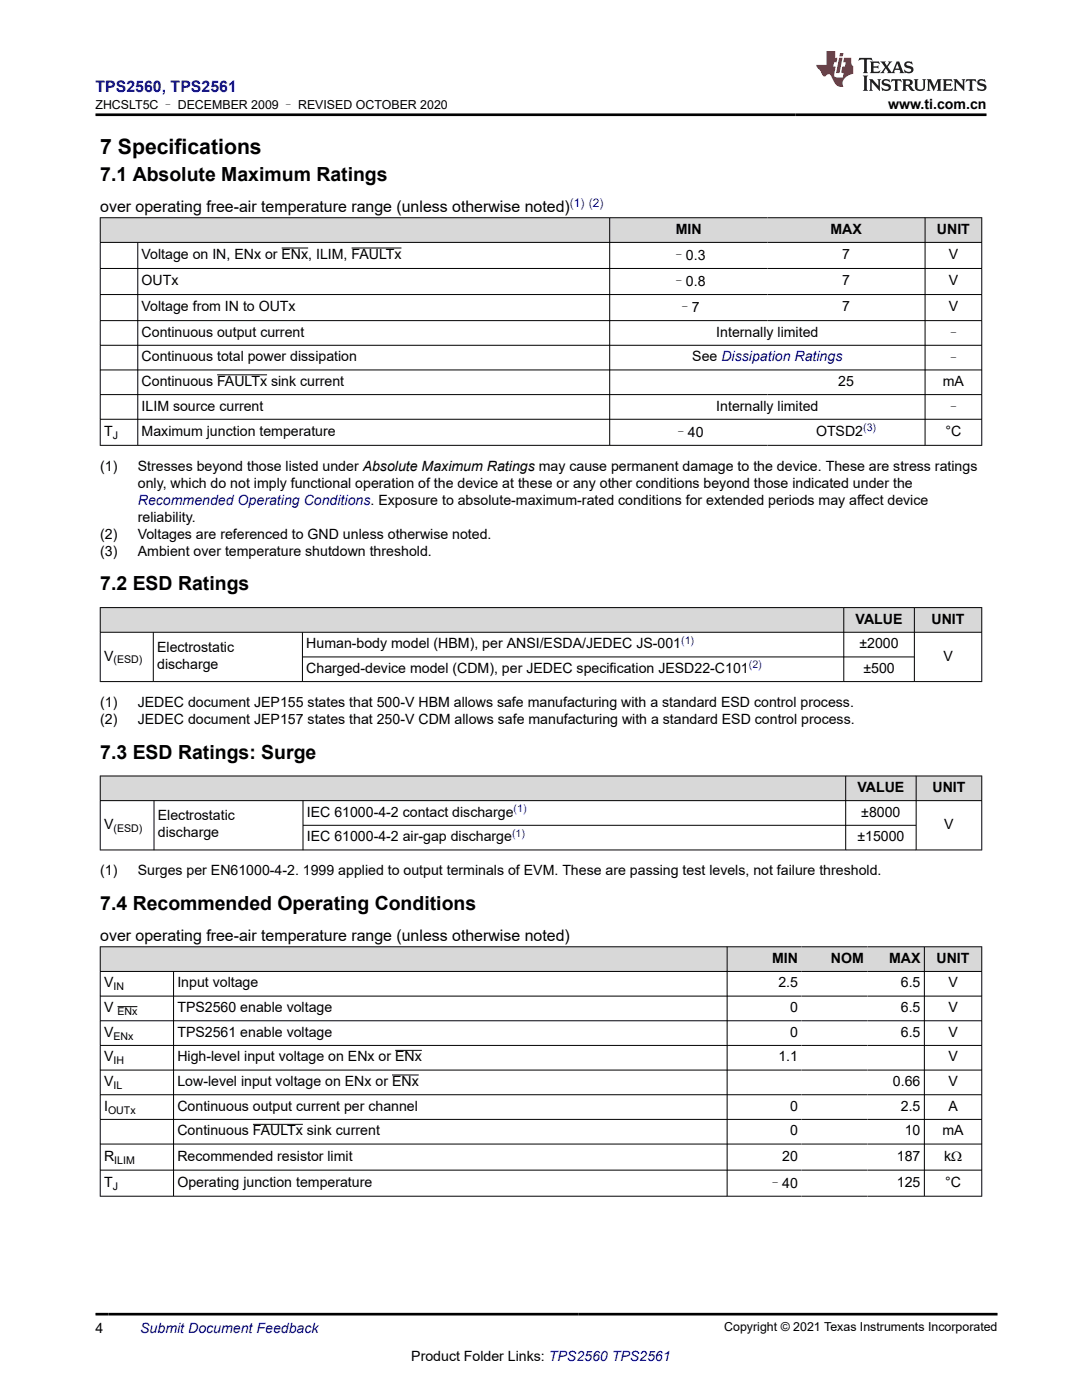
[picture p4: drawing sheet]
<svg xmlns="http://www.w3.org/2000/svg" width="216mm" height="279mm" viewBox="0 0 216 279" stroke-linecap="round" stroke-linejoin="round" font-family="sans-serif">
<defs><g id="words">
<text font-size="4.2" x="20" y="30.7">7 Specifications</text>
<g font-size="3.9">
<text x="20" y="36.1">7.1 Absolute Maximum Ratings</text>
<text x="20" y="117.8">7.2 ESD Ratings</text>
<text x="20" y="151.4">7.3 ESD Ratings: Surge</text>
<text x="20" y="181.6">7.4 Recommended Operating Conditions</text>
</g>
<text font-size="3.2" fill="#00f" x="19.1" y="18.3">TPS2560, TPS2561</text>
<g font-size="3.2">
<text x="20" y="42.3">over operating free-air temperature range (unless otherwise noted)</text>
<text x="20" y="187.8">over operating free-air temperature range (unless otherwise noted)</text>
</g>
<g font-size="2.8">
<text x="177.2" y="21.7">www.ti.com.cn</text>
<text x="134.8" y="46.6">MIN</text>
<text x="165.7" y="46.6">MAX</text>
<text x="187" y="46.6">UNIT</text>
<text x="28.3" y="51.7">Voltage on IN, ENx or ENx, ILIM, FAULTx</text>
<text x="134" y="51.8">–0.3</text>
<text x="168" y="51.7">7</text>
<text x="189.3" y="51.7">V</text>
<text x="28.3" y="56.9">OUTx</text>
<text x="134" y="57.1">–0.8</text>
<text x="168" y="56.9">7</text>
<text x="189.3" y="56.9">V</text>
<text x="28.3" y="62.1">Voltage from IN to OUTx</text>
<text x="135.2" y="62.3">–7</text>
<text x="168" y="62.1">7</text>
<text x="189.3" y="62.1">V</text>
<text x="28.3" y="67.2">Continuous output current</text>
<text x="142.9" y="67.2">Internally limited</text>
<text x="188.8" y="67.5">–</text>
<text x="28.3" y="72.1">Continuous total power dissipation</text>
<text x="28.3" y="77">Continuous FAULTx sink current</text>
<text x="138.1" y="72.1">See Dissipation Ratings</text>
<text x="167.3" y="77">25</text>
<text x="188.1" y="77">mA</text>
<text x="188.8" y="72.4">–</text>
<text x="28.3" y="81.9">ILIM source current</text>
<text x="142.9" y="81.9">Internally limited</text>
<text x="188.8" y="82.2">–</text>
<text x="20.8" y="87">T</text>
<text x="28.3" y="87">Maximum junction temperature</text>
<text x="134.4" y="87.1">–40</text>
<text x="162.8" y="87">OTSD2</text>
<text x="188.7" y="87">°C</text>
<text x="20" y="93.9">(1)</text>
<text x="27.5" y="93.9">Stresses beyond those listed under Absolute Maximum Ratings may cause permanent damage to the device. These are stress ratings</text>
<text x="27.5" y="97.3">only, which do not imply functional operation of the device at these or any other conditions beyond those indicated under the</text>
<text x="20" y="107.5">(2)</text>
<text x="27.5" y="104.1">reliability.</text>
<text x="27.5" y="107.5">Voltages are referenced to GND unless otherwise noted.</text>
<text x="20" y="110.9">(3)</text>
<text x="27.5" y="110.9">Ambient over temperature shutdown threshold.</text>
<text x="170.7" y="124.5">VALUE</text>
<text x="185.9" y="124.5">UNIT</text>
<text x="20.8" y="131.8">V</text>
<text x="31.4" y="130.1">Electrostatic</text>
<text x="61.1" y="129.4">Human-body model (HBM), per ANSI/ESDA/JEDEC JS-001</text>
<text x="171.5" y="129.4">±2000</text>
<text x="188.2" y="131.8">V</text>
<text x="31.4" y="133.5">discharge</text>
<text x="61.1" y="134.3">Charged-device model (CDM), per JEDEC specification JESD22-C101</text>
<text x="172.3" y="134.3">±500</text>
<text x="20" y="141.1">(1)</text>
<text x="27.5" y="141.1">JEDEC document JEP155 states that 500-V HBM allows safe manufacturing with a standard ESD control process.</text>
<text x="20" y="144.5">(2)</text>
<text x="27.5" y="144.5">JEDEC document JEP157 states that 250-V CDM allows safe manufacturing with a standard ESD control process.</text>
<text x="171.1" y="158.1">VALUE</text>
<text x="186.1" y="158.1">UNIT</text>
<text x="20.8" y="165.4">V</text>
<text x="31.5" y="163.7">Electrostatic</text>
<text x="31.5" y="167.1">discharge</text>
<text x="61.2" y="163">IEC 61000-4-2 contact discharge</text>
<text x="61.2" y="167.9">IEC 61000-4-2 air-gap discharge</text>
<text x="171.1" y="167.9">±15000</text>
<text x="171.9" y="163">±8000</text>
<text x="188.4" y="165.4">V</text>
<text x="20" y="174.7">(1)</text>
<text x="27.5" y="174.7">Surges per EN61000-4-2. 1999 applied to output terminals of EVM. These are passing test levels, not failure threshold.</text>
<text x="20.8" y="197.1">V</text>
<text x="35.4" y="197.1">Input voltage</text>
<text x="154.1" y="192.1">MIN</text>
<text x="155.3" y="197.1">2.5</text>
<text x="165.8" y="192.1">NOM</text>
<text x="177.4" y="192.1">MAX</text>
<text x="179.8" y="197.1">6.5</text>
<text x="186.9" y="192.1">UNIT</text>
<text x="189.2" y="197.1">V</text>
<text x="20.8" y="202">V</text>
<text x="35.4" y="202">TPS2560 enable voltage</text>
<text x="157.7" y="202">0</text>
<text x="179.8" y="202">6.5</text>
<text x="189.2" y="202">V</text>
<text x="20.8" y="206.9">V</text>
<text x="35.4" y="206.9">TPS2561 enable voltage</text>
<text x="157.7" y="206.9">0</text>
<text x="179.8" y="206.9">6.5</text>
<text x="189.2" y="206.9">V</text>
<text x="20.8" y="211.8">V</text>
<text x="35.4" y="211.8">High-level input voltage on ENx or ENx</text>
<text x="155.3" y="211.8">1.1</text>
<text x="189.2" y="211.8">V</text>
<text x="20.8" y="216.7">V</text>
<text x="20.8" y="221.7">I</text>
<text x="35.4" y="216.7">Low-level input voltage on ENx or ENx</text>
<text x="35.4" y="221.7">Continuous output current per channel</text>
<text x="157.7" y="221.7">0</text>
<text x="178.2" y="216.7">0.66</text>
<text x="179.8" y="221.7">2.5</text>
<text x="189.2" y="216.7">V</text>
<text x="189.2" y="221.7">A</text>
<text x="35.4" y="226.6">Continuous FAULTx sink current</text>
<text x="157.7" y="226.6">0</text>
<text x="180.5" y="226.6">10</text>
<text x="188.1" y="226.6">mA</text>
<text x="20.8" y="231.7">R</text>
<text x="35.4" y="231.7">Recommended resistor limit</text>
<text x="156.1" y="231.7">20</text>
<text x="179" y="231.7">187</text>
<text x="188.4" y="231.8">kΩ</text>
<text x="20.8" y="236.9">T</text>
<text x="35.4" y="236.9">Operating junction temperature</text>
<text x="153.3" y="237">–40</text>
<text x="179" y="236.9">125</text>
<text x="188.6" y="236.9">°C</text>
<text x="19.1" y="266">4</text>
<text x="82.1" y="271.7">Product Folder Links: TPS2560 TPS2561</text>
</g>
<g font-size="2.8" fill="#00f">
<text x="27.5" y="100.7">Recommended Operating Conditions. Exposure to absolute-maximum-rated conditions for extended periods may affect device</text>
<text x="28" y="266">Submit Document Feedback</text>
</g>
<g font-size="2.5">
<text x="19.1" y="21.8">ZHCSLT5C – DECEMBER 2009 – REVISED OCTOBER 2020</text>
<text x="144.5" y="265.7">Copyright © 2021 Texas Instruments Incorporated</text>
</g>
<text font-size="2.4" fill="#00f" x="113.7" y="41.3">(1) (2)</text>
<g font-size="2.1">
<text x="22.5" y="87.6">J</text>
<text x="22.6" y="132.4">(ESD)</text>
<text x="22.6" y="166">(ESD)</text>
<text x="22.6" y="197.6">IN</text>
<text x="23.4" y="202.6">ENx</text>
<text x="22.6" y="207.5">ENx</text>
<text x="22.6" y="212.4">IH</text>
<text x="22.6" y="217.3">IL</text>
<text x="21.6" y="222.2">OUTx</text>
<text x="22.8" y="232.2">ILIM</text>
<text x="22.5" y="237.4">J</text>
</g>
<g font-size="2.1" fill="#00f">
<text x="172.2" y="86.1">(3)</text>
<text x="135.9" y="128.4">(1)</text>
<text x="149.4" y="133.4">(2)</text>
<text x="102.2" y="167">(1)</text>
<text x="102.5" y="162">(1)</text>
</g>
</g></defs>
<g fill="#d8d8d8">
<path d="M20 43.5h175.9v4.9h-175.9z" fill-rule="evenodd"/>
<path d="M20.1 43.5h101.5v4.8h-101.5z" fill-rule="evenodd"/>
<path d="M121.7 43.5h31.4v4.8h-31.4z" fill-rule="evenodd"/>
<path d="M153.1 43.5h31.4v4.8h-31.4z" fill-rule="evenodd"/>
<path d="M184.6 43.5h11.2v4.8h-11.2z" fill-rule="evenodd"/>
</g>
<g fill="none" stroke="#000" stroke-width=".2">
<path d="M19.9 43.5h176.1M19.9 48.4h176.1M19.9 53.6h176.1M19.9 58.8h176.1M20 43.4v45.5M27.5 48.4v40.5M56.2 49.5h5.3M70.1 49.5h10M121.7 43.4v45.5M184.6 43.4v45.5M195.9 43.4v45.5M19.9 64h176.1"/>
<path d="M19.9 68.9h176.1M19.9 73.8h176.1M19.9 78.8h176.1M43.3 74.8h10M19.9 83.7h176.1M19.9 88.9h176.1"/>
</g>
<g fill="#d8d8d8">
<path d="M20 121.3h175.9v4.9h-175.9z" fill-rule="evenodd"/>
<path d="M20.1 121.3h148.2v4.8h-148.2z" fill-rule="evenodd"/>
<path d="M168.4 121.3h14v4.8h-14z" fill-rule="evenodd"/>
<path d="M182.5 121.3h13.3v4.8h-13.3z" fill-rule="evenodd"/>
</g>
<path d="M19.9 121.3h176.1M19.9 126.2h176.1M19.9 136h176.1M20 121.2v14.9M30.6 126.2v9.9M60.3 126.2v9.9M60.3 131.1h122.2M168.4 121.2v14.9M182.5 121.2v14.9M195.9 121.2v14.9" fill="none" stroke="#000" stroke-width=".2"/>
<g fill="#d8d8d8">
<path d="M20 154.9h175.9v4.9h-175.9z" fill-rule="evenodd"/>
<path d="M20.1 154.9h148.6v4.8h-148.6z" fill-rule="evenodd"/>
<path d="M168.8 154.9h13.9v4.8h-13.9z" fill-rule="evenodd"/>
<path d="M182.9 154.9h12.9v4.8h-12.9z" fill-rule="evenodd"/>
</g>
<path d="M19.9 154.9h176.1M19.9 159.8h176.1M20 154.8v14.9M30.7 159.8v9.9M60.5 159.8v9.9M168.7 154.8v14.9M182.8 154.8v14.9M195.9 154.8v14.9M19.9 169.6h176.1M60.5 164.7h122.4" fill="none" stroke="#000" stroke-width=".2"/>
<g fill="#d8d8d8">
<path d="M20 189h175.9v4.9h-175.9z" fill-rule="evenodd"/>
<path d="M20.1 189h124.9v4.8h-124.9z" fill-rule="evenodd"/>
<path d="M145.2 189h14.7v4.8h-14.7z" fill-rule="evenodd"/>
<path d="M159.9 189h13.2v4.8h-13.2z" fill-rule="evenodd"/>
<path d="M173.1 189h11.3v4.8h-11.3z" fill-rule="evenodd"/>
<path d="M184.5 189h11.3v4.8h-11.3z" fill-rule="evenodd"/>
</g>
<g fill="none" stroke="#000" stroke-width=".2">
<path d="M19.9 189h176.1M19.9 193.9h176.1M19.9 198.8h176.1M20 188.9v49.9M34.6 193.9v44.9M145.1 188.9v49.9M184.4 188.9v49.9M195.9 188.9v49.9M19.9 203.7h176.1M19.9 208.6h176.1M19.9 213.6h176.1M19.9 218.5h176.1"/>
<path d="M23.4 200.9h4M78.2 214.5h5.4M78.9 209.6h5.3M19.9 223.4h176.1M19.9 228.3h176.1M19.9 233.5h176.1M19.9 238.7h176.1M50.5 224.4h9.9"/>
</g>
<path d="M171.5 11.6l-.2 .5 .5-.2h.6v.1v2.2l-.2 .4h1l-.2-.4v-2.2v-.1h.5l.6 .2-.2-.5zM173.6 12.3l.2 .4v1.5l-.2 .4h1.9l.1-.6a1.08 1.08 0 0 1-1.3 .2v-.7h.6l.4 .2v-.7l-.4 .2h-.6v-.5l.2-.2a1 1 0 0 1 1 .3l-.1-.5zM175.7 12.3l.9 1.1-1 1.2h.9l-.2-.2 .5-.8 .4 .8-.2 .2h1.6l-.2-.2 .2-.5h.9l.1 .5-.1 .2h.9l-.2-.3-.8-2h-.5l-.9 2.2-.9-1.1 .9-1.1h-.8l.2 .2-.4 .6-.4-.6 .2-.2zM179 12.7l.4 1h-.7zM180.7 12.4a.65 .65 0 0 0-.2 .7 .65 .65 0 0 0 .6 .5l.6 .1 .1 .3a.79 .79 0 0 1-.7 .4 .79 .79 0 0 1-.7-.5l.1 .7 .2-.1a.93 .93 0 0 0 1.1 .1 .93 .93 0 0 0 .4-1 1.46 1.46 0 0 0-1.2-.6l-.1-.3a1.09 1.09 0 0 1 1.2 .2l-.2-.6-.1 .1-.5-.2zM172.2 15.1l.2 .4v2.2l-.2 .4h1l-.2-.4v-2.2l.2-.4zM173.4 15.8l.2 .4v1.5l-.2 .4h.8l-.3-.4 .1-1.3 1.6 1.8v-2l.2-.4h-.7l.1 .2 .1 1.1-1.2-1.3zM176.2 15.9a.65 .65 0 0 0-.2 .8 .65 .65 0 0 0 .6 .4l.6 .2 .1 .2a.79 .79 0 0 1-.7 .4 .79 .79 0 0 1-.7-.5l.1 .7 .2-.1a.93 .93 0 0 0 1.1 .1 .93 .93 0 0 0 .4-.9 1.46 1.46 0 0 0-1.2-.6l-.1-.4a1.09 1.09 0 0 1 1.2 .2l-.1-.6-.2 .1-.5-.1zM177.9 15.8l-.1 .6a.63 .63 0 0 1 .8-.3v1.6l-.3 .4h1l-.2-.4v-1.6a.66 .66 0 0 1 .8 .3l-.1-.6zM180 15.8l.2 .4v1.5l-.2 .4h1l-.2-.2-.1-.7h.5l.1 .2a.79 .79 0 0 0 1.2 .6l-1-.9a.61 .61 0 0 0 .6-.6 .61 .61 0 0 0-.5-.7zM180.8 16.1h.1a.47 .47 0 0 1 .5 .1 .47 .47 0 0 1 .1 .5l-.1 .1-.7 .1zM182.3 15.8l.2 .2a2.27 2.27 0 0 0 .4 2 1.04 1.04 0 0 0 1.7-.7v-1.3l.2-.2h-.8l.2 .4v1.1a.6 .6 0 0 1-.6 .6 .6 .6 0 0 1-.6-.6v-1.1l.3-.4zM184.9 15.8l.2 .4v1.5l-.2 .4h.8l-.3-.4v-1.4l.9 1.9 .9-1.9v1.4l-.3 .4h1l-.2-.4v-1.5l.2-.4h-.8l-.7 1.5-.6-1.5zM188.1 15.8l.2 .4v1.5l-.2 .4h1.9l.1-.6a1.09 1.09 0 0 1-1.3 .2v-.7h.6l.4 .2v-.6l-.4 .2h-.6v-.6l.2-.1a1.01 1.01 0 0 1 1 .3l-.1-.6zM190.2 15.8l.3 .4v1.5l-.3 .4h.8l-.2-.4v-1.3l1.6 1.8v-2l.2-.4h-.7l.2 .2v1.1l-1.2-1.3zM192.8 15.8l-.1 .6a.63 .63 0 0 1 .8-.3v1.6l-.3 .4h1l-.2-.4v-1.6a.66 .66 0 0 1 .8 .3l-.1-.6zM195.2 15.9a.65 .65 0 0 0-.2 .8 .65 .65 0 0 0 .6 .4l.6 .2 .2 .2a.79 .79 0 0 1-.7 .4 .79 .79 0 0 1-.7-.5l.1 .7 .2-.1a.93 .93 0 0 0 1 .1 .93 .93 0 0 0 .5-.9 1.46 1.46 0 0 0-1.3-.6v-.4a1.09 1.09 0 0 1 1.2 .2l-.2-.6-.2 .1-.5-.1z" fill="#231f20"/>
<path d="M164.9 10.2v2.8h-2l.1 .3 .8 1a.95 .95 0 0 0 1 .9 .59 .59 0 0 1 .5-.4 .59 .59 0 0 1 .5 .4l.4 .7a1.59 1.59 0 0 0 2.1 1.4 1.61 1.61 0 0 1 1-2.3l1-.3-.1-1.5a1.59 1.59 0 0 1-.3-1.7h-1.5l-.2 .9h.6l-.2 .9h-.5l-.2 1v.2l.4 .1-.1 .9h-.7a.73 .73 0 0 1-1-.7l.3-1.5h-.5l.1-.9h.5l.2-.9h-.5v-1.3zM167.4 11.5l-.6 3.1h.7l.6-3.1zM167.6 10.6l-.1 .6h.7l.1-.6z" fill="#ed1c24"/>
<path d="M19.1 22.9h177.8M19.1 262.3h179.9" fill="none" stroke="#000" stroke-width=".53"/>
<use href="#words"/>
</svg>
